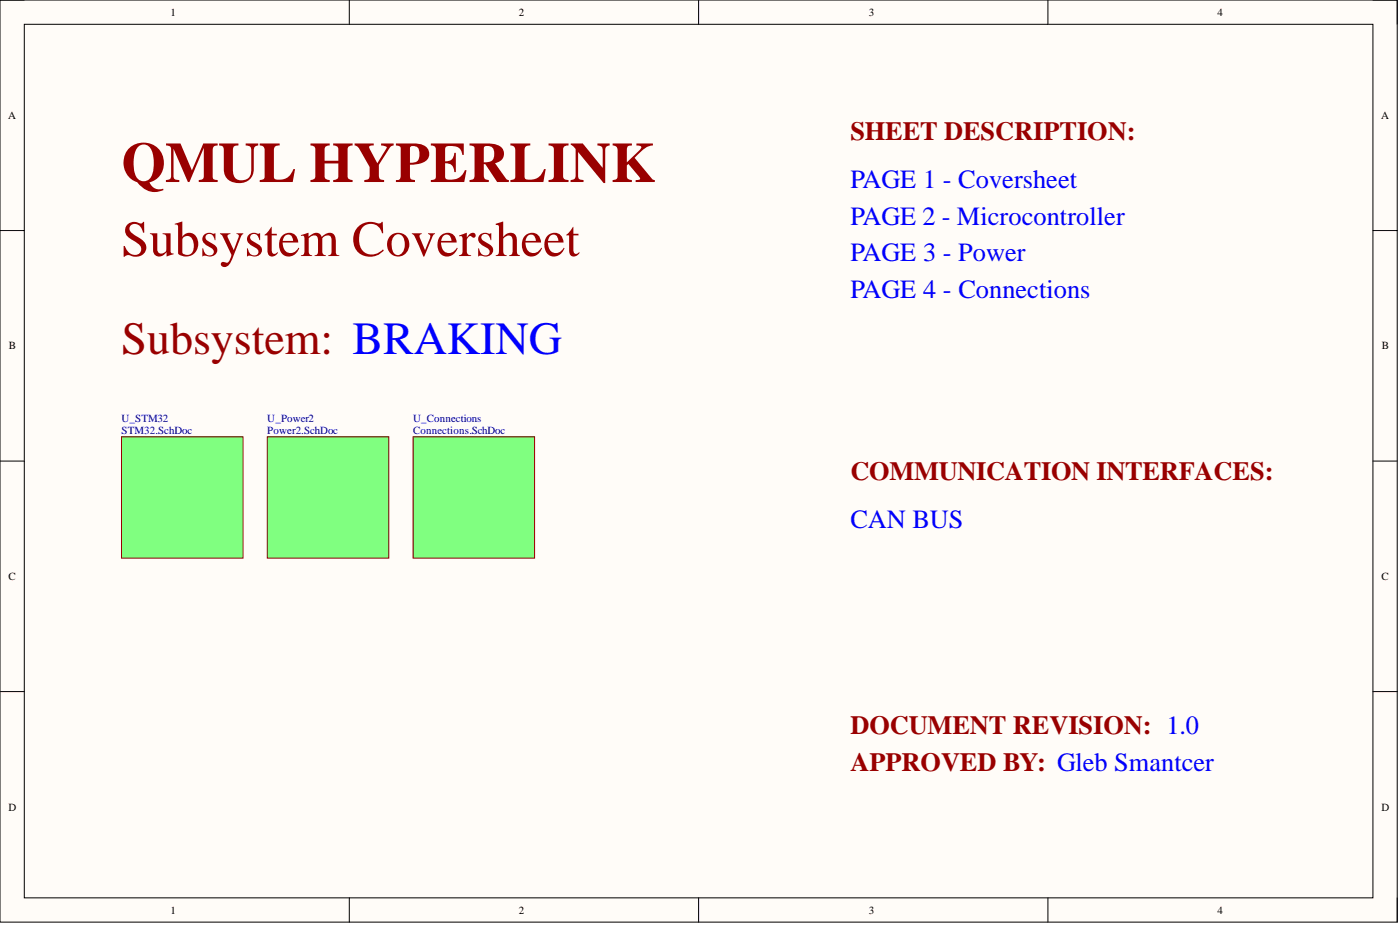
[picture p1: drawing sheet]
<svg xmlns="http://www.w3.org/2000/svg" width="292mm" height="193mm" viewBox="0 0 292 193" stroke-linecap="round" stroke-linejoin="round" font-family="sans-serif">
<defs><g id="words">
<text font-size="11.9" fill="#900" x="25.3" y="38">QMUL HYPERLINK</text>
<text font-size="10.5" fill="#900" x="25.3" y="53.4">Subsystem Coversheet</text>
<text font-size="9.6" fill="#900" x="25.3" y="73.8">Subsystem: BRAKING</text>
<g font-size="5.5" fill="#900">
<text x="177.4" y="29.2">SHEET DESCRIPTION:</text>
<text x="177.4" y="100.1">COMMUNICATION INTERFACES:</text>
<text x="177.4" y="153.2">DOCUMENT REVISION: 1.0</text>
<text x="177.4" y="160.8">APPROVED BY: Gleb Smantcer</text>
</g>
<g font-size="5.5" fill="#00f">
<text x="177.4" y="39.3">PAGE 1 - Coversheet</text>
<text x="177.4" y="46.9">PAGE 2 - Microcontroller</text>
<text x="177.4" y="54.5">PAGE 3 - Power</text>
<text x="177.4" y="62.1">PAGE 4 - Connections</text>
<text x="177.4" y="110.2">CAN BUS</text>
</g>
<g font-size="2.3">
<text x="35.6" y="3.3">1</text>
<text x="108.2" y="3.3">2</text>
<text x="181.3" y="3.3">3</text>
<text x="254" y="3.3">4</text>
<text x="1.7" y="24.8">A</text>
<text x="288.1" y="24.8">A</text>
<text x="1.9" y="72.9">B</text>
<text x="288.3" y="72.9">B</text>
<text x="1.8" y="121">C</text>
<text x="288.2" y="121">C</text>
<text x="1.8" y="169.1">D</text>
<text x="288.2" y="169.1">D</text>
<text x="35.6" y="190.6">1</text>
<text x="108.2" y="190.6">2</text>
<text x="181.3" y="190.6">3</text>
<text x="254" y="190.6">4</text>
</g>
<g font-size="2.3" fill="#000080">
<text x="25.3" y="88.1">U_STM32</text>
<text x="55.8" y="88.1">U_Power2</text>
<text x="86.2" y="88.1">U_Connections</text>
<text x="25.3" y="90.6">STM32.SchDoc</text>
<text x="55.8" y="90.6">Power2.SchDoc</text>
<text x="86.2" y="90.6">Connections.SchDoc</text>
</g>
</g></defs>
<path d="M0 0h291.5v192.4h-291.5z" fill-rule="evenodd" fill="#fffcf8"/>
<path d="M0 0h291.5v192.4h-291.5z" fill="none" stroke="#000" stroke-width=".21"/>
<path d="M5.1 5.1h281.4v182.2h-281.4z" fill-rule="evenodd" fill="#fffcf8"/>
<g fill="none" stroke="#000" stroke-width=".21">
<path d="M0 0h5.1M5.1 5.1h281.4v182.2h-281.4zM72.9 0v5.1M145.8 0v5.1M218.6 0v5.1M286.5 0h5v5.1M0 48.1h5.1M286.5 48.1h5M0 96.2h5.1M286.5 96.2h5M0 144.3h5.1M286.5 144.3h5"/>
<path d="M72.9 187.3v5.1M145.8 187.3v5.1M218.6 187.3v5.1M291.5 187.3v5.1"/>
</g>
<path d="M25.3 91.1h25.4v25.3h-25.4z" fill-rule="evenodd" fill="#80ff80"/>
<path d="M25.3 91.1h25.4v25.3h-25.4z" fill="none" stroke="#800000" stroke-width=".21"/>
<path d="M86.2 91.1h25.3v25.3h-25.3z" fill-rule="evenodd" fill="#80ff80"/>
<path d="M86.2 91.1h25.3v25.3h-25.3z" fill="none" stroke="#800000" stroke-width=".21"/>
<path d="M55.8 91.1h25.3v25.3h-25.3z" fill-rule="evenodd" fill="#80ff80"/>
<path d="M55.8 91.1h25.3v25.3h-25.3z" fill="none" stroke="#800000" stroke-width=".21"/>
<use href="#words"/>
</svg>
